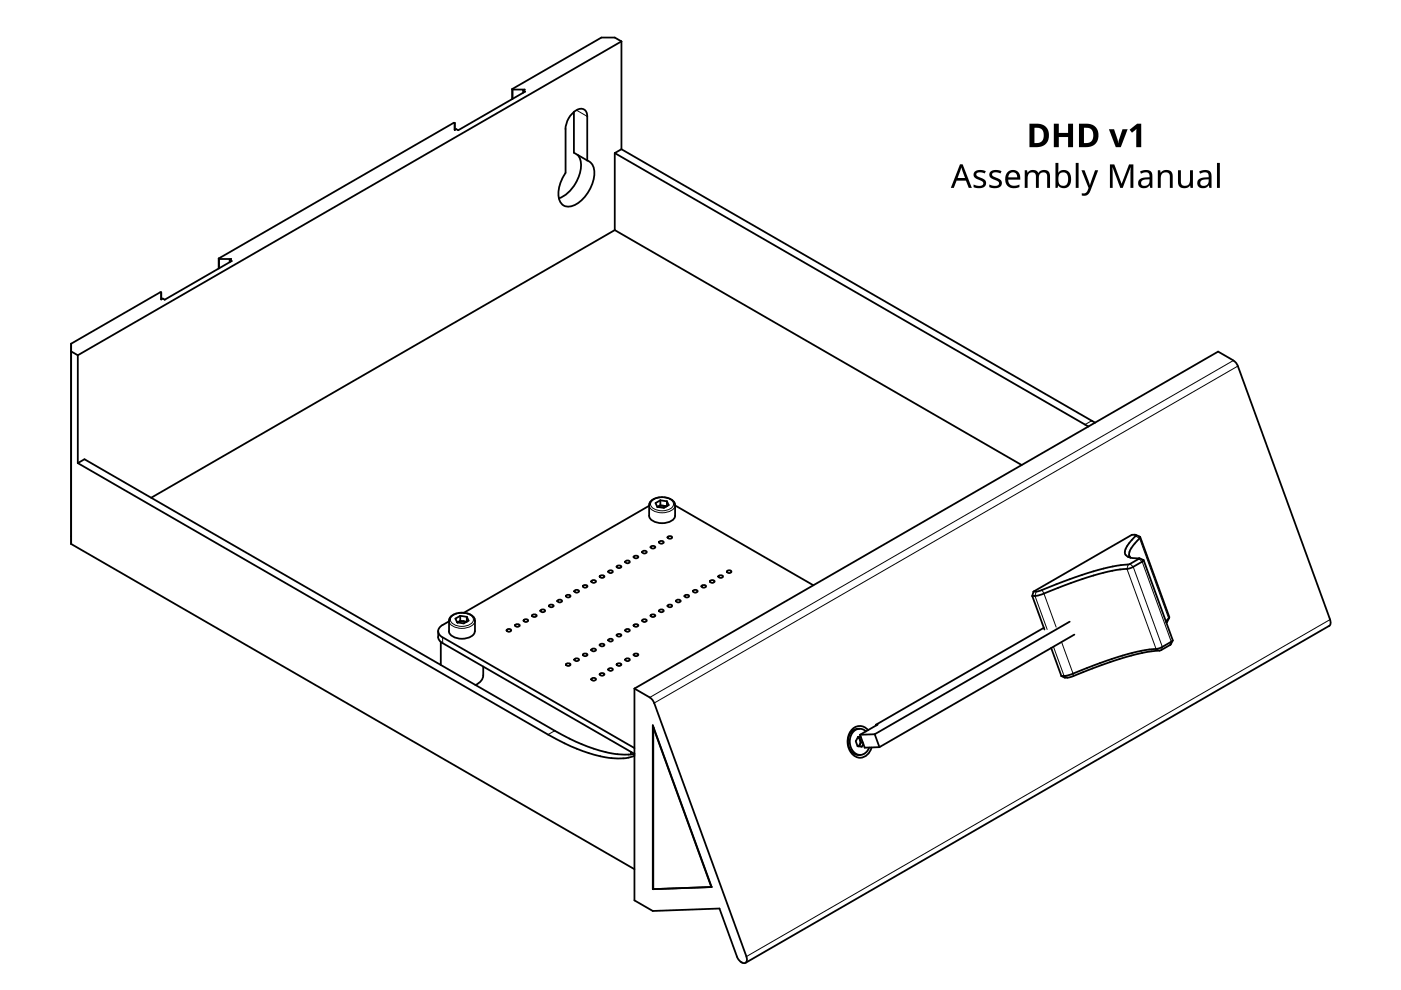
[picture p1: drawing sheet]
<svg xmlns="http://www.w3.org/2000/svg" width="297mm" height="210mm" viewBox="0 0 297 210" stroke-linecap="round" stroke-linejoin="round" font-family="sans-serif">
<g fill="none" stroke="#000" stroke-width=".38">
<path d="M108.6 18.9l.1 .1M108.6 18.9v2.1M108.7 19v2M108.7 19h2.5l-.3 .2M110.9 19.2v.5M110.9 19.2l.5 .2-14.3 8.2-.4-.2-.3 .2v-1.5l-.2-.1-49.8 28.8M131.8 8.8v22.8M131.8 8.8l-1.5-.8h-2.8l-18.9 10.9M131.8 8.8l-115.3 66.5M121.5 23.9a1.77 1.77 0 0 1 2.8-.3l.2 1.1v9.3l.2 .1a2.74 2.74 0 0 1 1.3 3 8.1 8.1 0 0 1-4.8 6.6 2.12 2.12 0 0 1-2.8-2.3 8.4 8.4 0 0 1 1.5-4.7v-9.8l.7-1.8zM121.7 23.7v8.7l2.8 1.6M122.4 32.8a4.2 4.2 0 0 1 .5 4.2 7.8 7.8 0 0 1-4.4 5.1"/>
<path d="M130.3 32.5l100.5 57.9M130.3 32.5v16.3M131.8 31.6l100.4 58M131.8 31.6l-1.5 .9M46.4 54.8v2.1M46.4 54.8v.1M46.4 54.9v2M46.4 54.9h2.6l-.3 .2M48.7 55.1v.5M48.7 55.1l.4 .2-14.2 8.2-.4-.2-.3 .2v-1.5h-.2l-18.9 10.9v42.4l119.4 69M130.3 48.8l86.3 49.8M130.3 48.8l-98.2 56.7"/>
<path d="M15.1 74.5l1.4 .8M16.5 75.3v22.9M261.5 76.5l.6 .5 .3 .7M261.5 76.4l-3.2-1.9-123.8 71.5M262.5 77.6l19.5 53.8M16.5 98.2l1.4-.8 99.7 57.5a35.8 35.8 0 0 0 13.9 5.1l3-.2-40.6-23.4M16.5 98.2l99.7 57.6a35.2 35.2 0 0 0 14 5l2.5-.1 1.8-.4M132.6 119l.2-.1a.49 .49 0 0 1 .7 .2 .46 .46 0 0 1-.5 .3 .46 .46 0 0 1-.4-.4zM134.4 117.9l.2-.1a.56 .56 0 0 1 .7 .3 .58 .58 0 0 1-1 0zM136.2 116.9l.2-.1a.52 .52 0 0 1 .7 .3 .55 .55 0 0 1-1 0zM137.6 107.2l-39.3 22.7M137.6 107.1v2.2"/>
<path d="M137.6 107.2a2.57 2.57 0 0 1 3.2-1.8 2.32 2.32 0 0 1 2.3 1.7v2.2a2.43 2.43 0 0 1-2.7 1.6 2.47 2.47 0 0 1-2.8-1.5M138 115.9l.2-.1a.57 .57 0 0 1 .7 .2 .58 .58 0 0 1-1 0zM139.8 114.8l.2-.1a.52 .52 0 0 1 .7 .3 .58 .58 0 0 1-1 0zM140 107.1l-.5 .4a1.88 1.88 0 0 1 1.7-.1M140 106.1v1M140 106.1l-1 .6 .4 .8 1.4 .2 1-.6-.4-.8M140 107.1l1.3 .2M140 106.1l1.4 .2M141.4 106.3v1M141.6 113.8l.2-.1a.5 .5 0 0 1 .7 .2 .46 .46 0 0 1-.5 .3 .46 .46 0 0 1-.4-.4zM143.1 107.2l29.4 16.9M239.2 119.7a58.1 58.1 0 0 0-16.2 4.6l-2.1 .8"/>
<path d="M239.6 118.3l2 .1-.1 .1M240.7 113.7l.1-.3h-.8l-20.9 12M240.8 113.6a6.6 6.6 0 0 0-2.3 3.6 1.43 1.43 0 0 0 1.2 1M240.8 113.4l.8 .4M241.5 118.5l-2.3 1.2M241.6 118.4l.8 .3M241.6 113.8l.1 .2-1.3 1.5a2.32 2.32 0 0 0-.9 2.5l.2 .2M241.7 113.9l6.2 16.9M242.2 119.1l-1.9 1.1M242.4 118.8l-.3 .3M242.5 118.8l6.1 16.9M92.9 135.1a1.78 1.78 0 0 0 .9 1.3"/>
<path d="M92.9 133.8v1.3M93.5 136.1v4.9M93.8 132.5a1.39 1.39 0 0 0-.9 1.3 1.39 1.39 0 0 0 .9 1.3M93.9 135.1l40.6 23.5M95.2 133.8a2.53 2.53 0 0 0 2.7 1.6 2.42 2.42 0 0 0 2.8-1.6M95.2 131.6v2.2M95.2 131.7l-1.3 .8M97.6 131.6l1.3 .2M97.6 130.6l1.4 .2M97.6 131.6l-.6 .4M97.6 130.6v1M97.6 130.6l-1 .6 .3 .8 1.4 .2 1-.6-.3-.8"/>
<path d="M98.3 129.9a2.33 2.33 0 0 1 2.4 1.7v2.2M98.3 129.9a2.74 2.74 0 0 0-3.1 1.6v.1M98.8 131.9a1.77 1.77 0 0 0-1.8 .1M99 130.8v1M107.5 133.5l.2-.1a.49 .49 0 0 1 .7 .3 .46 .46 0 0 1-.5 .3 .46 .46 0 0 1-.4-.5zM109.3 132.5l.1-.1a.56 .56 0 0 1 .8 .2 .58 .58 0 0 1-1 0zM111.1 131.4l.1-.1a.51 .51 0 0 1 .8 .3 .55 .55 0 0 1-1 0zM112.9 130.4l.1-.1a.56 .56 0 0 1 .8 .2 .58 .58 0 0 1-1 0zM114.6 129.3l.2-.1a.52 .52 0 0 1 .8 .3 .58 .58 0 0 1-1 0zM116.5 128.3l.1-.1a.57 .57 0 0 1 .8 .3 .58 .58 0 0 1-1 0zM118.2 127.3l.2-.1a.53 .53 0 0 1 .8 .2 .58 .58 0 0 1-1 0zM120 126.2l.2-.1a.51 .51 0 0 1 .7 .3 .47 .47 0 0 1-.5 .3 .47 .47 0 0 1-.4-.5z"/>
<path d="M121.8 125.2l.2-.1a.54 .54 0 0 1 .8 .3 .58 .58 0 0 1-1 0zM121.8 139.7l.2-.1a.53 .53 0 0 1 .8 .3l-.1 .1a.62 .62 0 0 1-.9-.1zM123.6 138.7l.2-.1a.53 .53 0 0 1 .7 .2 .55 .55 0 0 1-.9 0zM123.6 124.2l.2-.1a.53 .53 0 0 1 .7 .2 .55 .55 0 0 1-.9 0zM125.4 123.1l.2-.1a.54 .54 0 0 1 .8 .3l-.1 .1a.62 .62 0 0 1-1-.1zM125.4 137.6l.2-.1a.54 .54 0 0 1 .8 .3l-.1 .1a.62 .62 0 0 1-1-.1zM127.2 136.6l.2-.1a.54 .54 0 0 1 .7 .3 .58 .58 0 0 1-1 0zM127.2 122.1l.2-.1a.54 .54 0 0 1 .7 .2 .58 .58 0 0 1-1 0zM129 135.6l.2-.1a.48 .48 0 0 1 .7 .2 .46 .46 0 0 1-.5 .3 .46 .46 0 0 1-.4-.4zM129 121.1l.2-.2a.48 .48 0 0 1 .7 .3 .46 .46 0 0 1-.5 .3 .46 .46 0 0 1-.4-.4zM130.8 120l.2-.1a.55 .55 0 0 1 .7 .3 .58 .58 0 0 1-1 0zM130.8 134.5l.2-.1a.55 .55 0 0 1 .7 .3 .58 .58 0 0 1-1 0z"/>
<path d="M132.6 139.7l.2-.1a.49 .49 0 0 1 .7 .3 .46 .46 0 0 1-.5 .3 .46 .46 0 0 1-.4-.5zM132.6 133.5l.2-.1a.49 .49 0 0 1 .7 .3 .46 .46 0 0 1-.5 .3 .46 .46 0 0 1-.4-.5zM134.4 132.5l.2-.1a.56 .56 0 0 1 .7 .2 .58 .58 0 0 1-1 0zM134.4 138.7l.2-.1a.56 .56 0 0 1 .7 .2 .58 .58 0 0 1-1 0zM136.2 131.4l.2-.1a.51 .51 0 0 1 .7 .3 .55 .55 0 0 1-1 0zM138 130.4l.2-.1a.56 .56 0 0 1 .7 .2 .58 .58 0 0 1-1 0zM139.8 129.3l.2-.1a.52 .52 0 0 1 .7 .3 .58 .58 0 0 1-1 0zM141.6 128.3l.2-.1a.5 .5 0 0 1 .7 .3 .46 .46 0 0 1-.5 .2 .46 .46 0 0 1-.4-.4zM143.4 127.3l.2-.1a.53 .53 0 0 1 .7 .2 .58 .58 0 0 1-1 0zM145.2 126.2l.2-.1a.51 .51 0 0 1 .7 .3 .47 .47 0 0 1-.5 .3 .47 .47 0 0 1-.4-.5zM147 125.2l.2-.1a.54 .54 0 0 1 .7 .3 .58 .58 0 0 1-1 0zM148.8 124.2l.2-.1a.53 .53 0 0 1 .7 .2 .55 .55 0 0 1-1 0z"/>
<path d="M150.6 123.1l.2-.1a.54 .54 0 0 1 .7 .3l-.1 .1a.62 .62 0 0 1-.9-.1zM152.4 122.1l.1-.1a.54 .54 0 0 1 .8 .2 .58 .58 0 0 1-1 0zM154.2 121.1l.2-.2a.48 .48 0 0 1 .7 .3 .46 .46 0 0 1-.5 .3 .46 .46 0 0 1-.4-.4zM218.9 126.4l2.5 7.1M219.1 125.4l-.2 1M219.7 125.4h-.6M220.9 125.1l-1.2 .3M221.3 133.1l-35.6 20.6M221.3 125.9l-1.5 .4-.9 .1M222.9 137.4l2.1 5.9M226.8 131.8l-41.3 23.9M227.8 134.5l-41.3 23.9"/>
<path d="M238.9 120.6a57.1 57.1 0 0 0-16.1 4.6l-1.5 .6M240.2 120.2l-1.3 .4M245.1 137.6a57.1 57.1 0 0 0-16.1 4.6l-1.5 .6M245.8 137.9a55.2 55.2 0 0 0-14.5 4l-3.7 1.4M246.2 137.9l-.4 .1M247.4 131.9l-.1 .1M247.5 131.8l-.1 .1M247.9 131l-.4 .8M247.9 130.9l-.7 .9M248.1 136.8l.5-1-2.3 1.4-1.2 .4M248.1 136.7l-1.9 1.1M281.8 132.7l-123.7 71.4"/>
<path d="M282 131.4a1.1 1.1 0 0 1-.2 1.3M102.5 141.3a3.4 3.4 0 0 1-.5 3l-1.2 1M120 140.8l.2-.1a.5 .5 0 0 1 .7 .2 .47 .47 0 0 1-.5 .3 .47 .47 0 0 1-.4-.4zM125.4 143.9l.2-.1a.54 .54 0 0 1 .8 .2l-.1 .2a.62 .62 0 0 1-1-.2zM127.2 142.8l.2-.1a.54 .54 0 0 1 .7 .3 .58 .58 0 0 1-1 0zM129 141.8l.2-.1a.48 .48 0 0 1 .7 .3 .46 .46 0 0 1-.5 .2 .46 .46 0 0 1-.4-.4zM130.8 140.8l.2-.1a.55 .55 0 0 1 .7 .2 .58 .58 0 0 1-1 0zM133.8 159.4v.5M134.5 146l3.5 2 .7 1.1M134.5 146v44.9l3.9 2.2 14.1-.5 3.7 10.2M138.4 153.8l12.5 34.3-12.5 .4zM138.5 154.2v34.3"/>
<path d="M138.5 154.2l12.4 33.8M138.6 154.2h-.1M138.7 149.1l19.6 53.7M181.8 154.5a2.75 2.75 0 0 0-1.7 4.1 2.28 2.28 0 0 0 1.9 1.5M181.9 156.4a1.15 1.15 0 0 1 0 1.9M181.9 156.3l.3 .1M182.2 156.4l.3 1M182.2 154.5h-.3M182.3 155.8l1 2.7 3.2-.1M182.5 156.3l-.5-.1-.6 1 .4 1 .9 .1 .3-.6M182.5 156.3l-.3 .1M182.5 157.4l-.4 .8"/>
<path d="M182.9 157.4h-.4M183.6 155.1a1.93 1.93 0 0 0-3.3 1 2.88 2.88 0 0 0 2.1 4 2.2 2.2 0 0 0 1.9-1.6M184.1 154.8a2.34 2.34 0 0 0-2.5-.8 2.34 2.34 0 0 0-1.7 1.9 3.7 3.7 0 0 0 1.9 4.7 2.54 2.54 0 0 0 3-2.1M185.5 155.7l1 2.7M185.5 155.7l-3.2 .1M185.7 153.7l.4-.1-3.8 2.2M185.7 153.7l.1 .1M225 143.3l.8 .4h.5M225.6 143.3h-.6M227.5 142.8l-1.9 .6M227.5 143.4l-1.2 .3M182.4 160l-.3 .1"/>
<path d="M138.5 188.5h-.1M156.2 202.8l.9 1.2M157.2 204l.1 .1M158.2 202.8a.8 .8 0 0 1 .1 1.1 .8 .8 0 0 1-1 .2"/>
</g>
<g fill="none" stroke="#000" stroke-width=".21">
<path d="M122.2 23.4l2.3 1.3M261.5 76.4l-123.7 71.5M262.5 77.6l-123.8 71.5M231.5 89.2l-1.5 .8M138.3 106.2a3.3 3.3 0 0 1 4.4 .3 1.21 1.21 0 0 1-1.1 1.6 3.3 3.3 0 0 1-3.6-.8l-.1-.4zM143.1 107.1a1.92 1.92 0 0 1-2 1.6 3.4 3.4 0 0 1-3.4-1.1l-.1-.4M239.2 119.7l-.3 .9 6.2 17 .7 .3M239.6 119.6l.7 .6 6.1 17-.2 .6M240.8 113.6l.8 .5 6.2 17-.4 .8M241.5 118.5l.7 .6 6.1 17-.2 .6M93.9 135.1v1.3M95.8 130.7a3.4 3.4 0 0 1 4.5 .3 1.23 1.23 0 0 1-1.1 1.6 3.2 3.2 0 0 1-3.6-.8l-.1-.4z"/>
<path d="M100.7 131.6a1.96 1.96 0 0 1-2 1.6 3.4 3.4 0 0 1-3.4-1.1l-.1-.4M219.7 125.4l-.3 .9 2.6 7.2M220.9 125.1l.4 .7 2.6 7.2M223.3 137.1l2.3 6.2 .7 .4M225.1 136.1l2.4 6.7 .1 .5M282 131.4l-123.7 71.4M117.6 154.9l-1.4 .9"/>
</g>
<g fill="#000">
<path d="M206.6 36.4a2.2 2.2 0 0 1 2.4-.1l-.2 .5a1.36 1.36 0 0 0-1.8 .1 .66 .66 0 0 0 .7 .7 1.45 1.45 0 0 1 1.4 1.5 1.82 1.82 0 0 1-2.7 .6v-.6a1.47 1.47 0 0 0 2.1-.1 .83 .83 0 0 0-.9-.9 1.11 1.11 0 0 1-1-1.7zM210 36.4a2.2 2.2 0 0 1 2.3-.1l-.2 .5a1.36 1.36 0 0 0-1.8 .1 .66 .66 0 0 0 .7 .7 1.45 1.45 0 0 1 1.4 1.5 1.82 1.82 0 0 1-2.6 .6v-.6a1.47 1.47 0 0 0 2-.1 .83 .83 0 0 0-.9-.9 1.11 1.11 0 0 1-.9-1.7zM217.3 36.1h.5v.5a1.41 1.41 0 0 1 2.4 .1 1.33 1.33 0 0 1 1.5-.6 1.33 1.33 0 0 1 .9 1.3v2.4h-.6v-2.4a.92 .92 0 0 0-1.1-.9 .92 .92 0 0 0-.7 1.3v2h-.6v-2.4a.88 .88 0 0 0-.9-.9 .88 .88 0 0 0-.8 1.1v2.2h-.6zM223.4 26.2h1.1v2h2v-2h1v5h-1v-2.1h-2v2.1h-1.1zM228.1 34.5h.6v5.3h-.6zM229.3 36.1h.6l1.2 3.1 1.1-3.1h.6l-1.6 4.3a1.43 1.43 0 0 1-1.8 1.1v-.5a.93 .93 0 0 0 1.2-.6l.2-.5zM235.1 27.4h1.1l.9 2.9 .9-2.9h1.1l-1.5 3.8h-1zM235.3 34.9h1l1.5 4 1.6-4h.9v4.9h-.6v-4.3l-1.7 4.3h-.5l-1.6-4.3v4.3h-.6zM239.5 27.5l1.6-1.3h.9v5h-1.1v-3.9l-.9 .8zM245.5 36.1h.5l.1 .5a1.45 1.45 0 0 1 1.4-.5 1.45 1.45 0 0 1 1.1 1v2.7h-.6v-2.4a1 1 0 0 0-1.2-.8 1 1 0 0 0-.7 1.3v1.9h-.6zM249.8 36.1h.6v2.4a.96 .96 0 0 0 1 .9 .96 .96 0 0 0 .9-1v-2.3h.6v3.7h-.5l-.1-.5a1.44 1.44 0 0 1-2.5-.4zM258 34.5h.6v5.3h-.6z"/>
<path d="M203.5 34.8h.6l1.9 5h-.6l-.6-1.5h-2l-.6 1.5h-.6zM203.8 35.5l-.8 2.2h1.6z"/>
<path d="M213.6 36.6a1.61 1.61 0 0 1 2-.4 1.61 1.61 0 0 1 .7 1.9h-2.5a1.31 1.31 0 0 0 .6 1.2 1.31 1.31 0 0 0 1.4 0l.3-.2v.6l-1.2 .2a1.89 1.89 0 0 1-1.7-2.7zM214.1 36.8l-.3 .8h1.9a.9 .9 0 0 0-.9-1.1z"/>
<path d="M218.3 26.2h1.5a2.29 2.29 0 0 1 2.6 2.5 2.37 2.37 0 0 1-2.7 2.5h-1.4zM219.3 27.1v3.2a1.52 1.52 0 0 0 2-1.6 1.48 1.48 0 0 0-2-1.6z"/>
<path d="M223.8 34.5h.6v2.1a1.3 1.3 0 0 1 1.2-.6 1.61 1.61 0 0 1 1.5 2 1.59 1.59 0 0 1-.8 1.7 1.59 1.59 0 0 1-2-.3l-.1 .4h-.4zM224.8 36.7a2 2 0 0 0 .2 2.6 1.1 1.1 0 0 0 1.2-.2 1.1 1.1 0 0 0 .3-1.1 1.11 1.11 0 0 0-1-1.5z"/>
<path d="M228.8 26.2h1.5a2.29 2.29 0 0 1 2.6 2.5 2.37 2.37 0 0 1-2.7 2.5h-1.4zM229.8 27.1v3.2a1.67 1.67 0 0 0 2-1.2 1.67 1.67 0 0 0-1.1-2z"/>
<path d="M241.7 36.4a1.77 1.77 0 0 1 2.5 .3l.1 3.1h-.4l-.1-.5a1.41 1.41 0 0 1-2.5-.2 1.21 1.21 0 0 1 1.4-1.5h1a.87 .87 0 0 0-.3-1 .87 .87 0 0 0-1 0l-.5 .2zM242.1 38.3a.7 .7 0 0 0 0 1 .7 .7 0 0 0 1 0l.5-.5 .1-.8-1.1 .1z"/>
<path d="M254.2 36.4a1.77 1.77 0 0 1 2.6 .3l.1 3.1h-.5l-.1-.5a1.41 1.41 0 0 1-2.4-.2 1.21 1.21 0 0 1 1.3-1.5h1.1a.87 .87 0 0 0-.4-1 .87 .87 0 0 0-1 0l-.5 .2zM254.6 38.3a.7 .7 0 0 0 .1 1 .7 .7 0 0 0 .9 0l.6-.5 .1-.8-1.2 .1z"/>
</g>
</svg>
